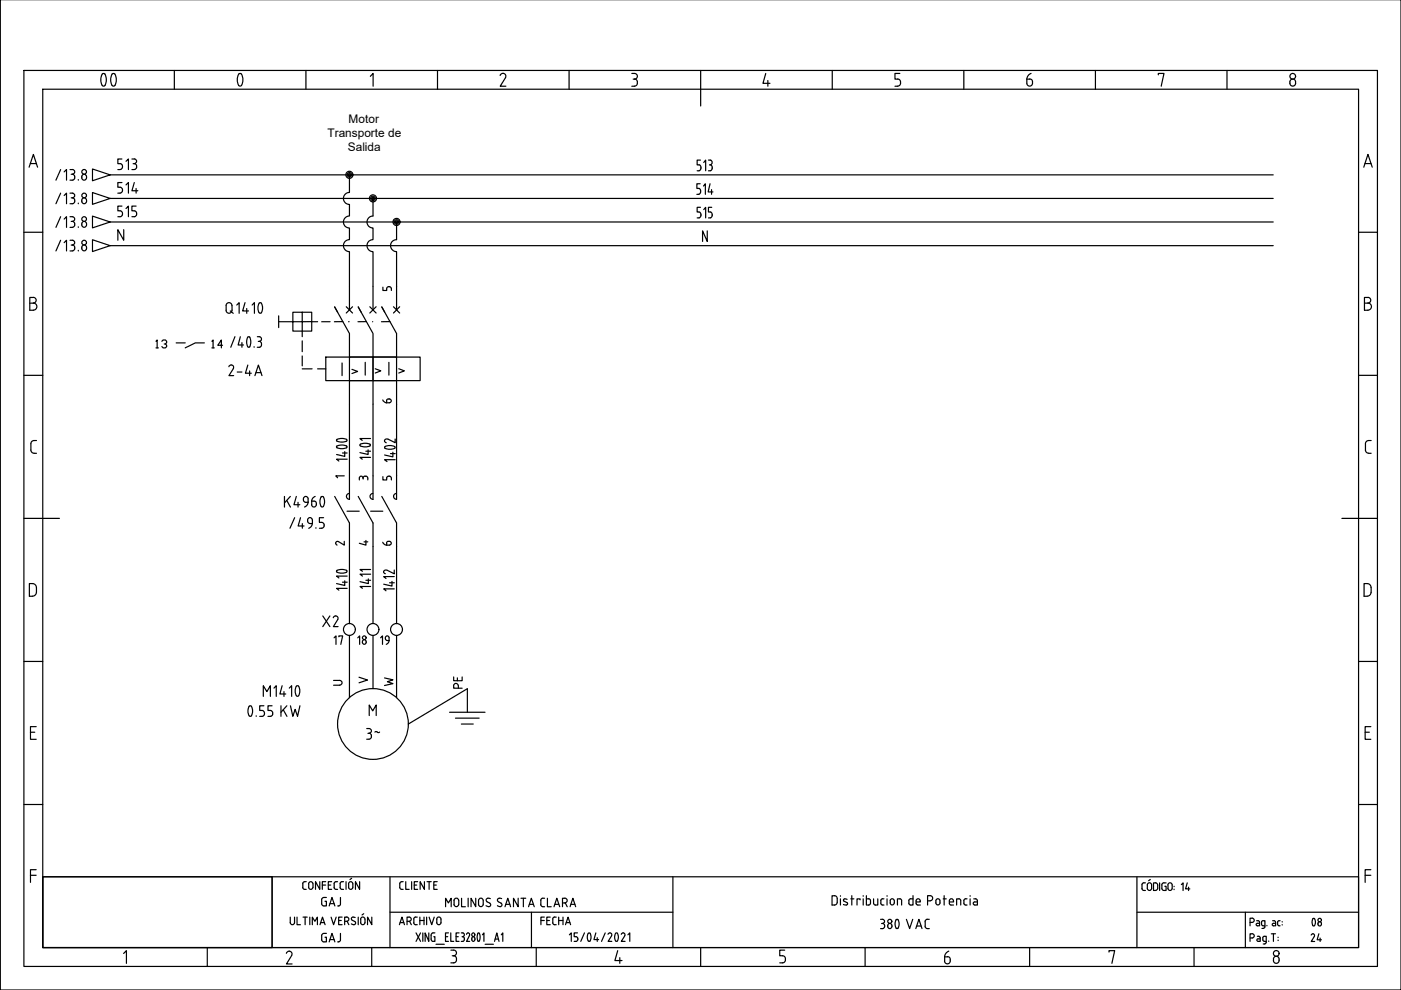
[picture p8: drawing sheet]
<svg xmlns="http://www.w3.org/2000/svg" width="297mm" height="210mm" viewBox="0 0 297 210" stroke-linecap="round" stroke-linejoin="round" font-family="sans-serif">
<defs><g id="words">
<g font-size="9.3">
<text x="16.6" y="20.8">00</text>
<text x="45.5" y="20.8">0</text>
</g>
<text font-size="7.1" x="75.5" y="99.5" transform="rotate(-90 75.5 99.5)">1400</text>
<text font-size="6.6" x="274.8" y="198.3">08</text>
<g font-size="5.7">
<text x="24" y="42.3">514</text>
<text x="24" y="47.3">515</text>
<text x="76.9" y="158">3~</text>
</g>
<g font-size="5.3">
<text x="24" y="37">513</text>
<text x="47.6" y="80.8">2-4A</text>
<text x="80.1" y="86.8">6</text>
<text x="67.4" y="134.1">X2</text>
<text x="67.4" y="201.1">GAJ</text>
</g>
<g font-size="4.9">
<text x="80.1" y="116.8">6</text>
<text x="73.7" y="137.9" transform="rotate(-90 73.7 137.9)">17</text>
<text x="74.8" y="137.9">18</text>
<text x="83.6" y="137.9" transform="rotate(-90 83.6 137.9)">19</text>
<text x="99.1" y="147.1" transform="rotate(-90 99.1 147.1)">PE</text>
<text x="249.4" y="190.1">14</text>
<text x="67.4" y="193.3">GAJ</text>
</g>
<g font-size="4.4">
<text x="80.8" y="146.4">W</text>
<text x="113.9" y="197.2">FECHA</text>
<text x="276.9" y="200.7">24</text>
</g>
<g font-size="4">
<text x="75.1" y="116.8">4</text>
<text x="69.8" y="146.4">U</text>
<text x="75.1" y="146.1">V</text>
</g>
<g font-size="3.5">
<text x="80.4" y="62.8">5</text>
<text x="70.2" y="102.7">1</text>
<text x="75.1" y="103">3</text>
<text x="80.4" y="103">5</text>
<text x="70.2" y="116.8">2</text>
</g>
<g font-size="2.5">
<text x="69.4" y="29">Transporte de</text>
<text x="73.9" y="26">Motor</text>
<text x="73.8" y="32">Salida</text>
</g>
</g></defs>
<g fill="none" stroke="#000" stroke-width=".25">
<path d="M.1 -.1v210h296.9v-210M5.1 14.9h286.9v190h-286.9zM9.1 18.9h278.9v182h-278.9zM37 14.9v4M64.9 14.9v4M78.5 16.2l.6-.6v2.7M92.8 14.9v4M106 16a.62 .62 0 0 1 .9-.4 .62 .62 0 0 1 .3 .9l-1.1 1.8h1.2M120.7 14.9v4M133.9 15.6h.6a.63 .63 0 0 1 .6 .7 .63 .63 0 0 1-.9 .5M133.9 18.3h.6M134.5 16.8a.77 .77 0 0 1 .6 .7 .77 .77 0 0 1-.6 .8"/>
<path d="M148.6 14.9v7.6M162.4 15.6l-.6 2.1h1.4M162.8 17.1v1.2M176.5 14.9v4M189.7 18.3h.6M190.3 16.8a.77 .77 0 0 1 .6 .7 .77 .77 0 0 1-.6 .8M190.8 15.6h-1.1v1.2h.6M204.4 14.9v4M218.3 16.8a.73 .73 0 0 1 .6 .8 .73 .73 0 0 1-.8 .6l-.3-.3-.1-1.1h.6M218.6 15.6a1.37 1.37 0 0 0-.9 1.2M232.2 14.9v4M245.6 15.9v-.3h1.2l-.6 2.7"/>
<path d="M260.1 14.9v4M273.7 16.9a.68 .68 0 0 1 1 .6 .68 .68 0 0 1-1 .6l-.2-.7zM6.2 35.4l.9-2.7 .9 2.7M6.4 34.7h1.3M12.9 36l-1 2.2M13.6 36.4l.5-.4v2.2M14.8 36h.6M14.8 38.2h.6M15.1 36.9h.3M15.3 35.9a.5 .5 0 0 1 .5 .5 .5 .5 0 0 1-.5 .5l.5 .3v.2M15.8 37.5a.56 .56 0 0 1-.5 .7M16.6 38.1v.1"/>
<path d="M17.3 37.4a.5 .5 0 0 1 .5-.5 .5 .5 0 0 1 .5 .5M17.3 37.5a.54 .54 0 0 0 .6 .7 .54 .54 0 0 0 .5-.7M19.6 35.8l3.8 1.3-3.8 1.2zM23.4 37.1h246.5M74.1 37.1v3.7a1.27 1.27 0 0 0-1.3 1.3 1.27 1.27 0 0 0 1.3 1.2v2.5a1.27 1.27 0 0 0-1.3 1.3 1.27 1.27 0 0 0 1.3 1.2v2.5a1.27 1.27 0 0 0-1.3 1.3 1.27 1.27 0 0 0 1.3 1.3v12.3M148.1 39.9l.2 .1 .2 .4M148.2 34.9l.2 .1 .2 .4M148.4 39h-.6v1h.4M148.5 33.9h-.7v1.1h.4M148.6 35.7l-.2 .4-.6 .1M148.6 35.4v.3M149.1 39.4l.4-.4v2.2"/>
<path d="M149.2 34.5l.4-.6v2.3M150.2 33.9h.4a.51 .51 0 0 1 .4 .5 .51 .51 0 0 1-.4 .5 .61 .61 0 0 1 .4 .8M150.4 35h.2M150.5 39l-.4 1.7h1.1M151 35.7l-.2 .4-.6 .1M289.1 35.4l.9-2.7 .9 2.7M289.4 34.7h1.3M5.1 49.2h4M12.9 41l-1 2.2M12.9 45.9l-1 2.3M12.9 50.9l-1 2.3M13.6 41.5l.5-.5v2.2"/>
<path d="M13.6 46.5l.5-.6v2.3M13.6 51.4l.5-.5v2.3M14.8 41h.6M14.8 43.2h.6M14.8 45.9h.6M14.8 48.2h.6M14.8 50.9h.6M14.8 53.2h.6M15.1 41.9h.3M15.1 46.9h.3M15.1 52h.3M15.3 41a.5 .5 0 0 1 .5 .4 .5 .5 0 0 1-.5 .5 .64 .64 0 0 1 .6 .7 .64 .64 0 0 1-.6 .6"/>
<path d="M15.3 45.9a.5 .5 0 0 1 .5 .5 .5 .5 0 0 1-.5 .5 .64 .64 0 0 1 .6 .7 .64 .64 0 0 1-.6 .6M15.3 50.9a.5 .5 0 0 1 .5 .5 .5 .5 0 0 1-.5 .5 .64 .64 0 0 1 .6 .7 .64 .64 0 0 1-.6 .6M16.6 43.1v.1M16.6 48.1v.1M16.6 53.1v.1M17.4 42.2a.55 .55 0 0 1 .8 0 .55 .55 0 0 1 0 .8 .55 .55 0 0 1-.8-.1zM17.4 47.2a.55 .55 0 0 1 .8 0 .55 .55 0 0 1 0 .8 .55 .55 0 0 1-.8-.1zM17.4 52.2a.55 .55 0 0 1 .8 0 .55 .55 0 0 1 0 .7 .55 .55 0 0 1-.8 0zM19.6 40.8l3.8 1.3-3.8 1.2zM19.6 45.8l3.8 1.3-3.8 1.2zM19.6 50.8l3.8 1.3-3.8 1.2zM23.4 42.1h246.5"/>
<path d="M23.4 47.1h246.5M23.4 52.1h246.5M26.2 48.7v2.2l-1.2-2.2v2.2M79.1 42.1v3.7a1.27 1.27 0 0 0-1.3 1.3 1.27 1.27 0 0 0 1.3 1.2v2.5a1.27 1.27 0 0 0-1.3 1.3 1.27 1.27 0 0 0 1.3 1.3v12.3M84.1 47.1v3.7a1.27 1.27 0 0 0-1.3 1.3 1.27 1.27 0 0 0 1.3 1.3v12.3M147.8 46.2h.4M148.5 44h-.7v1h.6l.2 .4M148.5 40.7l-.2 .4-.5 .1M148.6 40.4v.3M148.6 45.7l-.2 .4-.2 .1M148.6 45.5v.2M149.2 44.4l.4-.4v2.2"/>
<path d="M150 49v2.2l-1-2.2v2.2M150.2 46.2h.4M150.9 40.2v1M150.9 44h-.7v1h.6l.2 .4M151 45.5a.59 .59 0 0 1-.4 .7M288 49.2h4M5.1 79.6h4M6.3 64.3h.8M7.1 63a.6 .6 0 0 1 .6 .7 .6 .6 0 0 1-.6 .6 .75 .75 0 0 1 .7 .7 .75 .75 0 0 1-.7 .8M7.1 63.1h-.8v2.7h.8M33.1 72.4l.2-.3v1.7M33.1 73.8h.5"/>
<path d="M34.3 72.4l.3-.3h.5l.2 .3v.3l-.2 .2h-.3M35.1 72.9l.2 .3v.3l-.2 .3h-.5l-.3-.3M37.3 72.7h2M43.3 72.7h-1.9l-2.1 1.1M44.9 72.4l.3-.3v1.7M44.9 73.8h.5M47.2 73.2h-1l.7-1.1v1.7M47.9 64.8a.62 .62 0 0 1 .7-.6 .62 .62 0 0 1 .6 .6M47.9 64.8v1M48.8 65.9l.7 .5M49.2 64.8v1a.62 .62 0 0 1-.6 .6 .62 .62 0 0 1-.7-.6M49.8 71.4l-.9 2.2"/>
<path d="M50.2 64.7l.5-.5v2.2M51 71.4l-.5 1.7h1.1M51.3 72.6v1M52 64.2l-.6 1.7h1.3M52.3 65.4v1M52.5 71.5l.2-.1a1.65 1.65 0 0 1 0 2.2 1.64 1.64 0 0 1-.2-2.1zM53.5 64.7l.4-.5v2.2M53.9 73.5v.1M54.6 71.4h.4M54.6 73.6h.4M54.8 72.4h.2M54.9 64.3l.3-.1a1.51 1.51 0 0 1 0 2.2l-.3-.1a2.11 2.11 0 0 1 0-2z"/>
<path d="M55 71.4a.5 .5 0 0 1 .4 .5 .5 .5 0 0 1-.4 .5 .65 .65 0 0 1 .5 .6 .65 .65 0 0 1-.5 .6M59.1 67v2.5M64.1 66.2h2v4h-4v-4h2v2h-5M64.1 78.2h2.1M64.1 72.3v2.3M64.1 75.5v2.1M67.3 68.2h-3.2v3.2M67.3 78.2h1.8M68.2 68.2h1.8M69.1 75.7h10v5h-10zM71.6 66.2l-.6-1.1 3.1 5.6v5M72.5 77v2.6"/>
<path d="M72.7 68.2h-1.8M73.4 65l1.3 1.4M73.9 68.2h.1M74.1 75.7h10v5h-10zM74.6 78.3l1.2 .5-1.2 .4M74.7 65l-1.3 1.4M76.6 66.2l-.6-1.1 3.1 5.6v5M77.4 76.8v2.7M77.7 68.2h-1.8M78.4 65l1.3 1.4M79 68.2h.1M79.1 75.7h10v5h-10z"/>
<path d="M79.6 78.2l1.1 .4-1.1 .5M79.7 65l-1.3 1.4M81.6 66.2l-.7-1.1 3.2 5.6v5M82.5 76.8v2.7M82.7 68.2h-1.8M83.4 65l1.3 1.4M84.5 78.2l1.2 .4-1.2 .5M84.7 65l-1.3 1.4M288 79.6h4M289.3 64.3h.7M290 63a.6 .6 0 0 1 .6 .7 .6 .6 0 0 1-.6 .6 .75 .75 0 0 1 .8 .7 .75 .75 0 0 1-.8 .8h-.7v-2.7h.7M7.7 93.4a.91 .91 0 0 0-1.1 .4l-.1 1.6a.67 .67 0 0 0 .7 .7h.5"/>
<path d="M74.1 80.7v25.2M76.4 94.6l1.2 .1 .8-.1M76.4 94.2l1.2-.2 .8 .2M77.6 95.7h1M78 95.4v1l-1.7-.4M78.4 94.2l.1 .2-.1 .2M78.6 97h-2.3l.5 .4M78.6 93h-2.3l.5 .4M79.1 85.7v20.2M81.7 95.1l.7 .2 1.3-.2M81.7 95.1l-.2-.2a1.71 1.71 0 0 1 2.3 0l-.1 .2M82.3 93.1a.43 .43 0 0 0-.7 .2 .43 .43 0 0 0 .3 .6"/>
<path d="M82.8 96.2h1M83.3 95.9v1l-1.8-.4M83.8 97.5h-2.3l.5 .4M83.8 93.1v.8l-1.5-.8M84.1 85.7v20.2M290.2 93.4a.67 .67 0 0 0-.7 .7v1.3a.67 .67 0 0 0 .7 .7M290.2 96.1h.5M290.2 93.4h.5M5.1 109.9h7.5M60.3 105.3v2.2M60.8 106.1l.8 1.4M61.6 105.3l-1.3 1.3"/>
<path d="M62.5 109.8l-1 2.2M62.8 105.3l-.5 1.7h1.3M63.2 106.5v1M63.7 109.8l-.5 1.7h1.3M64.1 111v1M65.3 106.5h-.5a.57 .57 0 0 1-.4-.8 .57 .57 0 0 1 .9-.2v.3a1.44 1.44 0 0 1-.7 1.7M66.1 107a.5 .5 0 0 0 .5 .5 .5 .5 0 0 0 .5-.5M66.2 110.9a1.13 1.13 0 0 1-.7 1.1M66.2 110.2a.56 .56 0 0 0-.8-.4 .56 .56 0 0 0-.1 .9l.2 .2 .7 .1M66.2 110.3v.6M66.8 105.3a1.13 1.13 0 0 0-.7 1M67 111.9v.1"/>
<path d="M67.1 106.7a.43 .43 0 0 0-.5-.4l-.5-.1v.8M67.1 106.8v.2M68.1 105.4l.2-.1a1.5 1.5 0 0 1 0 2.2 1.55 1.55 0 0 1-.2-2.1zM68.6 109.8h-.9v1h.8l.2 .5M68.7 111.5l-.2 .4-.8 .1M68.7 111.3v.2M71 105.3l3.1 5.6v21.3M73.6 108.4h2.6M74.1 104.6a.62 .62 0 0 0-.6 .6 .62 .62 0 0 0 .6 .7M76 105.3l3.1 5.6v21.3M78.6 108.4h2.6M79.1 104.6a.62 .62 0 0 0-.6 .6 .62 .62 0 0 0 .6 .7"/>
<path d="M80.9 105.3l3.2 5.6v21.3M84.1 104.6a.62 .62 0 0 0-.7 .6 .62 .62 0 0 0 .7 .7M284.5 109.9h7.5M7.7 124.5a.82 .82 0 0 0-.8-.8h-.7v2.7a1.17 1.17 0 0 0 1.4-.5l.1-.3M7.7 124.6v1M71.4 121a1.94 1.94 0 0 1 2.2 .1 1.71 1.71 0 0 1-2.3 0zM72.6 123.4h1M73.1 123.1v1l-1.7-.4M73.6 124.7h-2.2l.4 .4M73.6 122.1h-2.2l.4 .4M74.1 134.7v13.2M77.6 123h1"/>
<path d="M78.1 122.7v1l-1.8-.4M78.6 124.3h-2.3l.5 .4M78.6 121.7h-2.3l.5 .4M78.6 120.7h-2.3l.5 .4M79.1 134.7v11.3M82.6 123.6h1M83.1 123.3v1l-1.7-.4M83.6 124.9h-2.2l.4 .4M83.6 122.3h-2.2l.4 .4M83.6 120.9v.8l-1.5-.8a.43 .43 0 0 0-.7 .1 .43 .43 0 0 0 .3 .6M84.1 134.7v13.2M290.7 124.5a.82 .82 0 0 0-.8-.8h-.7v2.7a1.17 1.17 0 0 0 1.4-.5l.1-.3"/>
<path d="M290.7 124.6v1M5.1 140.2h4M6.5 155.3h.9M7.7 154.1h-1.2v2.7h1.2M52.8 149.8l.3-.2 .2 .2M52.8 149.8a1.7 1.7 0 0 0 .3 2.1l.2-.1a2.13 2.13 0 0 0 0-2M54.3 151.8v.1M55.8 147.7v-2.3l.8 1.2 .7-1.2v2.3M56 149.6h-.9v1l.7 .1 .3 .4M56.1 151.1a.59 .59 0 0 1-.5 .8h-.5M56.8 151.9h.5M57.3 150.6l.3 .1 .2 .4"/>
<path d="M57.7 149.6h-.9v1h.5M57.8 151.1a.56 .56 0 0 1-.5 .8M58.1 145.9l.5-.5v2.3M59.6 149.6v2.3M59.8 145.4l-.5 1.7h1.3M60.1 150.5l.7 1.4M60.2 146.6v1.1M60.8 149.6l-1.2 1.4M61.3 145.9l.5-.5v2.3M61.6 149.6l.5 2.3 .5-1.5 .5 1.5 .5-2.3M62.8 145.5l.3-.1a1.5 1.5 0 0 1 0 2.2 1.55 1.55 0 0 1-.3-2.1zM78.3 151.7v-2.2l.7 1.2 .8-1.2v2.2"/>
<path d="M95.3 151h7.5M96.6 152.3h5M97.8 153.5h2.5M99.1 151v-5l-12.5 7.5M288 140.2h4M289.4 155.3h.9M290.6 154.1h-1.2v2.7h1.2M5.1 170.6h4M288 170.6h4M6.5 185.6h1.2M7.7 184.4h-1.2v2.7M9.1 185.9h48.6v15h-48.6z"/>
<path d="M9.1 185.9h278.9v15h-278.9zM57.7 185.9v15M61.5 194.5v1.1M61.5 195.6a.46 .46 0 0 0 .5 .5 .46 .46 0 0 0 .4-.5M62.4 194.5v1.1M63 194.5v1.6h.7M64.2 194.5h.9M64.7 194.5v1.6M64.9 186.9l-.5 .1a1.44 1.44 0 0 0-.2 1.4l.7 .2M65.4 187.4a.46 .46 0 0 1 .5-.5 .46 .46 0 0 1 .4 .5M65.5 187.4v.7M65.7 194.5v1.6"/>
<path d="M66.2 196.1v-1.6l.6 .8 .5-.8v1.6M66.4 187.4l-.1 .7a.46 .46 0 0 1-.4 .5 .46 .46 0 0 1-.5-.5M67.8 186.9v1.7l-.9-1.7v1.7M67.8 196.1l.6-1.6 .5 1.6M68.3 187.7h.8M69.1 186.9h-.8v1.7M69.6 187.7h.5M70.2 194.5l.5 1.6 .6-1.6M70.3 186.9h-.7v1.7h.7M70.9 187.4v.8M71.6 186.9l-.6 .1-.2 .3M72.1 187.4v.8"/>
<path d="M72.5 194.5h-.7v1.6h.7M72.8 186.9l-.5 .1-.2 .3M73.4 186.9v1.7M73.5 194.4a.46 .46 0 0 1 .5 .5 .46 .46 0 0 1-.5 .4M73.5 194.5h-.4v1.6M73.9 187.4a.46 .46 0 0 1 .5-.5 .46 .46 0 0 1 .4 .5M73.9 187.4v.7M74.6 186.2l-.4 .3M74.8 187.4v.7M74.9 194.5h.4M74.9 194.4l-.4 .3 .2 .4M75.2 195.4l.2 .4-.4 .3"/>
<path d="M76 194.5v1.6M76.2 186.9v1.7l-.8-1.7v1.7M76.5 195.6a.46 .46 0 0 0 .4 .5 .46 .46 0 0 0 .5-.5M76.5 195.6v-.7a.46 .46 0 0 1 .4-.5 .46 .46 0 0 1 .5 .5v.7M77.1 193.7l-.3 .3M78.8 194.5v1.6l-.9-1.6v1.6M82.7 193.4h60M82.7 185.9v15M84.7 196.1l.5-1.6 .6 1.6M84.8 195.6h.8M85.5 186.9l-.7 .2v1.1l.2 .3 .5 .1M86 186.9v1.7h.7"/>
<path d="M86.3 195.3h.4M86.7 194.4a.46 .46 0 0 1 .5 .5 .46 .46 0 0 1-.5 .4M86.7 194.5h-.4v1.6M86.8 195.3l.4 .8M87.3 186.9v1.7M87.8 187.7h.6M88.1 194.4l-.2 .1a1.44 1.44 0 0 0-.1 1.4l.7 .2M88.1 194.5h.4M88.2 197.8l1 1.8M88.5 186.9h-.7v1.7h.7M89 194.5v1.6M89 195.2h.9"/>
<path d="M89.2 197.8l-1 1.8M89.6 197.8v1.8M89.9 194.5v1.6M90 186.9v1.7l-.9-1.7v1.7M90.5 194.5v1.6M90.5 186.9h.9M90.9 197.8v1.8l-.8-1.8v1.8M91 194.5l.5 1.6 .6-1.6M91 186.9v1.7M92 187.7h.5M92.2 197.8l-.6 .1a1.54 1.54 0 0 0 0 1.6l.6 .1v-1h-.2M92.6 195.6a.46 .46 0 0 0 .4 .5 .46 .46 0 0 0 .5-.5"/>
<path d="M92.6 195.6v-.7a.46 .46 0 0 1 .4-.5 .46 .46 0 0 1 .5 .5v.7M92.7 186.9h-.7v1.7h.7M94.5 198.6h.4M94.5 192.2v-1.7l.6 .9 .6-.9v1.7M95.1 197.8h-.6v1.8h.6M95.6 197.8v1.8h.6M96.3 190.7a.5 .5 0 0 1 .6-.3 .5 .5 0 0 1 .3 .5v.8a.49 .49 0 0 1-.4 .5 .49 .49 0 0 1-.5-.5zM96.7 198.6h.5M97.3 197.8h-.6v1.8h.6M97.8 197.8h.3a.4 .4 0 0 1 .4 .4 .4 .4 0 0 1-.4 .4M97.9 190.5v1.7h.8M98 198.6a.51 .51 0 0 1 .5 .4 .51 .51 0 0 1-.4 .6h-.3"/>
<path d="M98.9 198.1l.3-.3a.39 .39 0 0 1 .3 .6M99.3 190.5v1.7M99.5 198.4l-.6 1.2h.7M100.7 199l-.2-.3a.45 .45 0 0 0-.5 .4 .45 .45 0 0 0 .5 .4l.2-.3M100.7 199v.2M100.9 190.5v1.7l-1-1.7v1.7M101.3 197.9h.3M101.3 199.5h.3M101.3 197.9a2.06 2.06 0 0 0 0 1.6M101.5 190.7a.5 .5 0 0 1 .6-.3 .5 .5 0 0 1 .4 .5v.8a.5 .5 0 0 1-.5 .5 .5 .5 0 0 1-.5-.5zM101.6 197.9a2.06 2.06 0 0 1 0 1.6M102.3 198.2l.3-.4v1.8"/>
<path d="M103 192l.6 .2M103.3 191.2l.7 .6v.3l-.3 .1M104 190.5a.47 .47 0 0 0-.7 0 .47 .47 0 0 0 0 .7M104.8 199.6l.5-1.8 .5 1.8M105 199.1h.7M106.3 198.2l.3-.4v1.8M106.4 190.5a.48 .48 0 0 0-.7 0 .48 .48 0 0 0 0 .7l.5 .3a.44 .44 0 0 1 .1 .6 .44 .44 0 0 1-.7 0l-.1-.1M107.1 192.2l.6-1.7 .6 1.7M107.2 191.7h.9M109.9 190.5v1.7l-1-1.7v1.7M110.5 190.5h1M111 190.5v1.7"/>
<path d="M112.1 192.2l.6-1.7 .6 1.7M112.2 191.7h.9M112.7 193.4v7.5M115.5 190.5h-.6a1.57 1.57 0 0 0-.2 1.5l.4 .2M116.1 190.5v1.7h.8M117.5 192.2l.6-1.7 .6 1.7M117.6 191.7h.9M119.3 191.4h.5M119.8 190.4a.5 .5 0 0 1 .5 .5 .5 .5 0 0 1-.5 .5M119.8 190.5h-.5v1.7M119.9 191.4l.4 .8M120.7 198.2l.4-.4v1.8"/>
<path d="M120.9 192.2l.6-1.7 .6 1.7M121 191.7h.9M122.1 198.6a.5 .5 0 0 1 .4 .5 .5 .5 0 0 1-.4 .5h-.4M123.9 197.8l-.8 1.8M124.7 197.9l.2-.1a1.23 1.23 0 0 1 0 1.8h-.1a1.44 1.44 0 0 1-.1-1.7zM126.3 197.8l-.4 1.4h1M126.6 198.8v.8M128.3 197.8l-.8 1.8M128.9 198.1a.41 .41 0 0 1 .5-.3 .41 .41 0 0 1 .3 .6l-.8 1.2h.8M130.5 197.9a1.68 1.68 0 0 0 0 1.6M130.5 197.9l.2-.1a1.23 1.23 0 0 1 0 1.8l-.2-.1M131.7 198.1l.1-.2a.4 .4 0 0 1 .5 0 .4 .4 0 0 1 .2 .5l-.8 1.2h.8"/>
<path d="M133.1 198.2l.4-.4v1.8M142.7 185.9v15M176.4 189.9h.5a.6 .6 0 0 1 .6 .6v.8a.6 .6 0 0 1-.6 .6h-.5zM178.2 189.9v.1M178.2 190.6v1.3M179 191.1l.6 .2 .1 .4-.3 .2-.6-.1M179.6 190.7l-.7-.1-.1 .3 .2 .2M180.4 190.6h.6M180.6 189.9v2M182.4 190.8v-.2h-.7v1.3M183 189.9v.1M183 190.6v1.3"/>
<path d="M183.7 189.9v2h.5l.3-.2 .1-.7M183.7 190.6h.7l.2 .3M185.2 190.6l.1 1.1 .3 .2h.5v-1.3M186.7 194.9h.4a.43 .43 0 0 1 .4 .5 .43 .43 0 0 1-.4 .4M186.8 191v.7l.3 .2M186.9 195.8h.2M187.1 195.8l.4 .2v.2M187.1 190.6l-.4 .3M187.1 191.9h.3M187.1 190.6h.3M187.5 196.5l-.2 .3-.6 .1M187.6 196.2v.3"/>
<path d="M188.1 189.9v.1M188.1 190.6v1.3M188.8 190.8a.43 .43 0 0 1 .5-.2 .43 .43 0 0 1 .3 .4v.4a.42 .42 0 0 1-.4 .5 .42 .42 0 0 1-.4-.5zM189.1 196.2a.46 .46 0 0 0-.6-.4 .46 .46 0 0 0-.3 .7 .43 .43 0 0 0 .5 .4 .43 .43 0 0 0 .4-.4M189.1 196.2v.3M190 195l.2-.1a1.33 1.33 0 0 1 0 2l-.2-.1-.2-.7zM191.2 191v.9M191.2 190.9l-.2-.3h-.7v1.3M192.2 194.9l.7 2 .6-2M192.7 191v.5M193.6 189.9v2l-.7-.1-.2-.3M193.6 190.6h-.7l-.2 .3"/>
<path d="M194.2 196.9l.6-2 .7 2M194.2 191.2h.9a.47 .47 0 0 0-.3-.6 .47 .47 0 0 0-.6 .4l.1 .7 .8 .2M194.4 196.3h.9M196.1 196.4l.3 .4 .6 .1M196.2 195.4v1M196.7 191h.5a.54 .54 0 0 0 .5-.6 .54 .54 0 0 0-.5-.5h-.5v2M197 194.9l-.6 .1-.3 .4M198.5 190.8a.43 .43 0 0 1 .5-.2 .43 .43 0 0 1 .3 .4v.4a.43 .43 0 0 1-.4 .5 .43 .43 0 0 1-.5-.5zM200 190.6h.6M200.2 189.9v2M201.3 191.2h.9a.47 .47 0 0 0-.3-.6 .47 .47 0 0 0-.6 .4l.1 .8 .8 .1M203.7 191v.9"/>
<path d="M203.7 190.9l-.2-.3h-.7v1.3M204.4 191.5l.1 .3 .5 .1M204.4 191v.5M205 190.6h-.5l-.1 .3M205.7 189.9v.1M205.7 190.6v1.3M206.4 190.6h.6l.2 .3M206.7 191.2h.5M207.2 191v.9h-.5a.34 .34 0 0 1-.4-.3 .34 .34 0 0 1 .4-.4M241.1 185.9v15M241.1 193.4h46.9M242.5 187.2h-.2a1.44 1.44 0 0 0-.1 1.4l.7 .2"/>
<path d="M242.5 187.2h.4M243.3 188.3a.46 .46 0 0 0 .4 .5 .46 .46 0 0 0 .5-.5M243.3 188.4v-.8a.46 .46 0 0 1 .4-.4 .46 .46 0 0 1 .5 .4v.8M243.9 186.5l-.4 .2M245 187.2h.2a1.11 1.11 0 0 1 0 1.5l-.2 .1M245 187.2h-.4v1.6h.4M245.9 187.2v1.6M246.3 187.6v.8M246.8 187.2l-.4 .2-.1 .2M246.8 187.2h.4M247 187.9h.2v.9l-.7-.1-.2-.4M247.6 188.3a.46 .46 0 0 0 .5 .5 .46 .46 0 0 0 .4-.5"/>
<path d="M248.5 187.6a.46 .46 0 0 0-.4-.4 .46 .46 0 0 0-.5 .4v.8M264 193.4v7.5M265 198.9h.5M265 195.6h.5M265.5 198a.46 .46 0 0 1 .4 .4 .46 .46 0 0 1-.4 .5M265.5 194.7a.46 .46 0 0 1 .4 .4 .46 .46 0 0 1-.4 .5M265.5 198h-.5v1.6M265.5 194.7h-.5v1.6M266.4 195.2h.3M266.6 198.5l.4 .1 .2 .2v.8h-.5M266.7 199l-.2 .3 .2 .3M266.7 195.2l.3 .2v.9l-.6-.1 .1-.4h.5"/>
<path d="M266.7 199.1h.5M267.6 196.8h.3M267.7 199.3l.4 .3M267.7 199.3l.1-.6 .7-.2v1.3M268.1 199.6h.4M268.2 196.5l-.3 .3M268.2 196.3l-.7-.2v-.6l.1-.2 .6-.1v1.3M268.4 199.8l-.1 .3h-.5M268.6 196.2v.1M269 199.5v.1M269.5 198h.9M269.8 195.2l.5 .1 .1 .2 .1 .8h-.6l-.2-.3 .2-.2h.6"/>
<path d="M270 198v1.6M271 198.7v.1M271 199.3v.1M271.4 195.2l-.5 .2v.6l.1 .2 .4 .1M271.9 195.4v.1M271.9 196v.1M289.4 185.6h1.2M290.6 184.4h-1.2v2.7M26.2 202.2l.6-.6v2.7M43.9 200.9v4M60.7 202.1a.61 .61 0 0 1 .8-.4 .61 .61 0 0 1 .3 .9M61.8 202.6l-1.1 1.8h1.2"/>
<path d="M78.8 200.9v4M92.4 200.2h1.8M95.6 201.5h.6M95.9 202.6h.3M96.2 201.4a.6 .6 0 0 1 .6 .6 .6 .6 0 0 1-.6 .6M96.2 202.6a.6 .6 0 0 1 .6 .6M96.8 203.3a.69 .69 0 0 1-.6 .8h-.6M102.9 200.2h1.7M113.7 200.9v4M131 201.6l-.6 2.1h1.5M131.4 203v1.3M148.6 200.9v4"/>
<path d="M165.3 204.1h.6M165.9 202.6a.6 .6 0 0 1 .6 .6M166.4 201.5h-1.1v1.1h.6M166.5 203.3a.69 .69 0 0 1-.6 .8M183.4 200.9v4M200.9 202.8l.4 .2 .2 .4M200.9 202.9h-.6v.9M201.2 201.7a1.37 1.37 0 0 0-.9 1.2M201.5 203.5a.63 .63 0 0 1-.5 .8 .63 .63 0 0 1-.7-.5M218.3 200.9v4M235.1 201.9v-.3h1.2l-.6 2.7M253.2 200.9v4"/>
<path d="M270 203.4a.6 .6 0 0 1 .6-.7 .6 .6 0 0 1 .6 .7M270 203.4a.64 .64 0 0 0 .6 .9 .64 .64 0 0 0 .6-.9"/>
<circle cx="274.1" cy="16.2" r=".6"/>
<circle cx="17.8" cy="36.4" r=".5"/>
<circle cx="74.1" cy="37.1" r=".75"/>
<circle cx="74.1" cy="37.1" r=".48"/>
<circle cx="74.1" cy="37.1" r=".24"/>
<circle cx="17.8" cy="46.4" r=".5"/>
<circle cx="17.8" cy="51.4" r=".5"/>
<circle cx="17.8" cy="41.4" r=".5"/>
<circle cx="79.1" cy="42.1" r=".75"/>
<circle cx="79.1" cy="42.1" r=".48"/>
<circle cx="79.1" cy="42.1" r=".24"/>
<circle cx="84.1" cy="47.1" r=".75"/>
<circle cx="84.1" cy="47.1" r=".48"/>
<circle cx="84.1" cy="47.1" r=".24"/>
<circle cx="74.1" cy="133.5" r="1.26"/>
<circle cx="79.1" cy="133.5" r="1.26"/>
<circle cx="84.1" cy="133.5" r="1.26"/>
<circle cx="79.1" cy="153.5" r="7.5"/>
<circle cx="100.3" cy="198.2" r=".36"/>
<circle cx="188.7" cy="195.4" r=".43"/>
<circle cx="270.6" cy="202.1" r=".6"/>
</g>
<use href="#words"/>
</svg>
